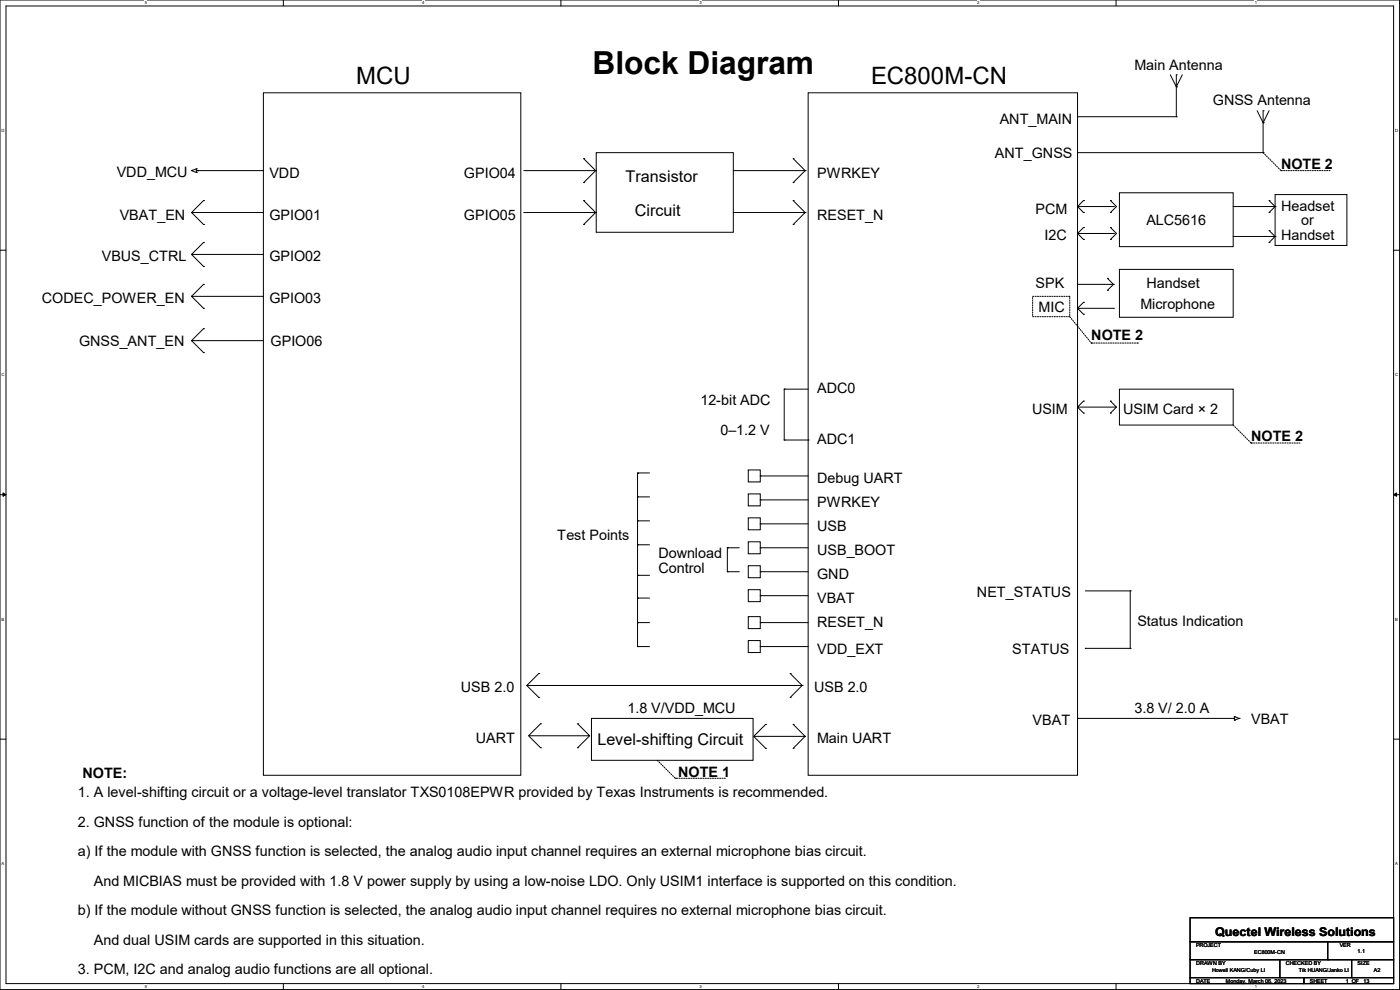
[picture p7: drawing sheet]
<svg xmlns="http://www.w3.org/2000/svg" width="297mm" height="210mm" viewBox="0 0 297 210" stroke-linecap="round" stroke-linejoin="round" font-family="sans-serif">
<defs><g id="words">
<text font-size="6.7" x="125.7" y="15.7">Block Diagram</text>
<g font-size="5.1">
<text x="75.6" y="17.9">MCU</text>
<text x="184.8" y="17.9">EC800M-CN</text>
</g>
<g font-size="3.4">
<text x="132.7" y="38.7">Transistor</text>
<text x="134.7" y="45.8">Circuit</text>
<text x="126.7" y="158">Level-shifting Circuit</text>
</g>
<g font-size="3">
<text x="240.7" y="14.8">Main Antenna</text>
<text x="257.3" y="22.2">GNSS Antenna</text>
<text x="212.1" y="26.2">ANT_MAIN</text>
<text x="211.1" y="33.6">ANT_GNSS</text>
<text x="271.8" y="35.9">NOTE 2</text>
<text x="24.8" y="37.5">VDD_MCU</text>
<text x="57.1" y="37.7">VDD</text>
<text x="98.4" y="37.7">GPIO04</text>
<text x="173.4" y="37.7">PWRKEY</text>
<text x="25.4" y="46.6">VBAT_EN</text>
<text x="57.1" y="46.6">GPIO01</text>
<text x="98.4" y="46.6">GPIO05</text>
<text x="173.4" y="46.6">RESET_N</text>
<text x="219.7" y="45.3">PCM</text>
<text x="243.2" y="47.7">ALC5616</text>
<text x="271.8" y="44.7">Headset</text>
<text x="276" y="47.8">or</text>
<text x="221.6" y="51">I2C</text>
<text x="271.8" y="50.9">Handset</text>
<text x="21.6" y="55.5">VBUS_CTRL</text>
<text x="57.1" y="55.5">GPIO02</text>
<text x="8.9" y="64.3">CODEC_POWER_EN</text>
<text x="57.1" y="64.3">GPIO03</text>
<text x="219.7" y="61.2">SPK</text>
<text x="241.9" y="65.6">Microphone</text>
<text x="243.2" y="61.2">Handset</text>
<text x="220.3" y="66.3">MIC</text>
<text x="16.8" y="73.4">GNSS_ANT_EN</text>
<text x="57.4" y="73.5">GPIO06</text>
<text x="231.5" y="72.2">NOTE 2</text>
<text x="173.4" y="83.4">ADC0</text>
<text x="148.6" y="85.9">12-bit ADC</text>
<text x="218.9" y="87.8">USIM</text>
<text x="238.3" y="87.8">USIM Card × 2</text>
<text x="152.8" y="92.2">0–1.2 V</text>
<text x="173.4" y="94.2">ADC1</text>
<text x="265.4" y="93.6">NOTE 2</text>
<text x="173.4" y="107.5">PWRKEY</text>
<text x="173.4" y="102.4">Debug UART</text>
<text x="173.4" y="112.6">USB</text>
<text x="118.2" y="114.5">Test Points</text>
<text x="139.7" y="118.3">Download</text>
<text x="173.4" y="117.7">USB_BOOT</text>
<text x="139.7" y="121.5">Control</text>
<text x="173.4" y="122.8">GND</text>
<text x="173.4" y="127.8">VBAT</text>
<text x="207.3" y="126.7">NET_STATUS</text>
<text x="173.4" y="132.9">RESET_N</text>
<text x="241.3" y="132.8">Status Indication</text>
<text x="173.4" y="138.6">VDD_EXT</text>
<text x="214.8" y="138.6">STATUS</text>
<text x="97.8" y="146.9">USB 2.0</text>
<text x="172.7" y="146.9">USB 2.0</text>
<text x="133.1" y="151.3">1.8 V/VDD_MCU</text>
<text x="219.1" y="153.9">VBAT</text>
<text x="240.7" y="151.3">3.8 V/ 2.0 A</text>
<text x="265.4" y="153.5">VBAT</text>
<text x="101" y="157.7">UART</text>
<text x="173.4" y="157.7">Main UART</text>
<text x="17.5" y="165.1">NOTE:</text>
<text x="143.9" y="164.8">NOTE 1</text>
<text x="16.5" y="169.1">1. A level-shifting circuit or a voltage-level translator TXS0108EPWR provided by Texas Instruments is recommended.</text>
<text x="16.5" y="175.4">2. GNSS function of the module is optional:</text>
<text x="16.5" y="181.7">a) If the module with GNSS function is selected, the analog audio input channel requires an external microphone bias circuit.</text>
<text x="19.9" y="187.9">And MICBIAS must be provided with 1.8 V power supply by using a low-noise LDO. Only USIM1 interface is supported on this condition.</text>
<text x="16.5" y="194.2">b) If the module without GNSS function is selected, the analog audio input channel requires no external microphone bias circuit.</text>
<text x="19.9" y="200.4">And dual USIM cards are supported in this situation.</text>
<text x="16.5" y="206.7">3. PCM, I2C and analog audio functions are all optional.</text>
</g>
<text font-size="2.5" x="257.8" y="198.6">Quectel Wireless Solutions</text>
<g font-size="1.1">
<text x="253.7" y="200.9">PROJECT</text>
<text x="266.1" y="202.4">EC800M-CN</text>
<text x="284.2" y="200.9">VER</text>
<text x="288" y="202.1">1.1</text>
<text x="253.7" y="208.5">DATE</text>
<text x="253.7" y="204.7">DRAWN BY</text>
<text x="257.2" y="206.2">Howell KANG/Cuby LI</text>
<text x="260.1" y="208.5">Monday, March 06, 2023</text>
<text x="272.8" y="204.7">CHECKED BY</text>
<text x="275.6" y="206.2">Tik HUANG/Janko LI</text>
<text x="277.9" y="208.5">SHEET</text>
<text x="285.5" y="208.5">1 OF</text>
<text x="288" y="204.7">SIZE</text>
<text x="289.3" y="208.5">13</text>
<text x="291.5" y="206.2">A2</text>
</g>
<g font-size=".9">
<text x="30.7" y=".9">5</text>
<text x="89.5" y=".9">4</text>
<text x="148.4" y=".9">3</text>
<text x="207.3" y=".9">2</text>
<text x="266.2" y=".9">1</text>
<text x=".3" y="28">D</text>
<text x="296" y="28">D</text>
<text x=".3" y="79.8">C</text>
<text x="296" y="79.8">C</text>
<text x=".3" y="131.7">B</text>
<text x="296" y="131.7">B</text>
<text x=".3" y="183.5">A</text>
<text x="296" y="183.5">A</text>
<text x="30.7" y="209.6">5</text>
<text x="89.5" y="209.6">4</text>
<text x="148.4" y="209.6">3</text>
<text x="207.3" y="209.6">2</text>
<text x="266.2" y="209.6">1</text>
</g>
</g></defs>
<path d="M0 0h296.9v209.9h-296.9zM1.3 1.3h294.4v207.4h-294.4z" fill="none" stroke="#000" stroke-width=".21"/>
<g fill="#fff">
<path d="M30.7 .1h.5v1h-.5z"/>
<path d="M30.7 208.8h.5v1h-.5z"/>
</g>
<path d="M60.1 0v1.3M60.1 208.7v1.2" fill="none" stroke="#000" stroke-width=".21"/>
<g fill="#fff">
<path d="M89.5 .1h.5v1h-.5z"/>
<path d="M89.5 208.8h.5v1h-.5z"/>
</g>
<path d="M119 0v1.3M119 208.7v1.2" fill="none" stroke="#000" stroke-width=".21"/>
<g fill="#fff">
<path d="M148.4 .1h.5v1h-.5z"/>
<path d="M148.4 208.8h.5v1h-.5z"/>
</g>
<path d="M177.9 0v1.3M177.9 208.7v1.2" fill="none" stroke="#000" stroke-width=".21"/>
<g fill="#fff">
<path d="M207.3 .1h.5v1h-.5z"/>
<path d="M207.3 208.8h.5v1h-.5z"/>
</g>
<path d="M236.8 0v1.3M236.8 208.7v1.2" fill="none" stroke="#000" stroke-width=".21"/>
<g fill="#fff">
<path d="M266.2 .1h.5v1h-.5z"/>
<path d="M266.2 208.8h.5v1h-.5z"/>
<path d="M.3 27.2h.7v1h-.7z"/>
<path d="M296 27.2h.6v1h-.6z"/>
<path d="M.3 79h.7v1h-.7z"/>
<path d="M296 79h.6v1h-.6z"/>
</g>
<path d="M0 53.1h1.3M295.7 53.1h1.2" fill="none" stroke="#000" stroke-width=".21"/>
<g fill="#fff">
<path d="M.3 130.9h.6v1h-.6z"/>
<path d="M296 130.9h.6v1h-.6z"/>
</g>
<path d="M0 104.9h1.3M295.7 104.9h1.2" fill="none" stroke="#000" stroke-width=".21"/>
<path d="M.6 104.6l.7 .3-.7 .4zM295.7 104.9l.6-.3v.7z" fill="#000" stroke="#000" stroke-width=".21"/>
<g fill="#fff">
<path d="M.3 182.7h.6v1h-.6z"/>
<path d="M296 182.7h.5v1h-.5z"/>
</g>
<g fill="none" stroke="#000" stroke-width=".21">
<path d="M55.9 19.7h54.6v144.8h-54.6zM171.4 19.7h57.2v144.8h-57.2zM248.3 15.9l1.3 2.5M249.6 15.9h.1M249.6 18.4h.1M249.6 15.9v8.9M250.8 15.9l-1.2 2.5M40.6 36.2h.1M40.6 36.2l1.1 .4M41.7 36.6h.1M41.7 35.8h.1M41.7 36.2h14.2"/>
<path d="M41.7 35.8v.8M41.7 35.8l-1.1 .4M41.9 36.2h.1M111.1 36.2h15.3M123.8 33.7h.1M123.8 38.7h.1M123.8 33.7l2.6 2.5M126.4 36.2h.1M126.4 36.2l-2.6 2.5M126.5 32.4h29.1v16.9h-29.1zM155.6 36.2h15.2M168.3 33.7h.1"/>
<path d="M168.3 38.7h.1M168.3 33.7l2.5 2.5M170.8 36.2h.1M170.8 36.2l-2.5 2.5M228.6 24.8h21M228.6 32.4h39.4M249.6 24.8h.1M266.7 23.5l1.3 2.5M268 23.5h.1M268 26h.1M268 32.4h.1M268 23.5v8.9"/>
<path d="M269.2 23.5l-1.2 2.5M40.6 45.1h.1M40.6 54h.1M40.6 45.1h15.3M40.6 45.1l2.6 2.5M40.6 54h15.3M40.6 54l2.6 2.5M43.2 47.6h.1M43.2 42.5h.1M43.2 56.5h.1M43.2 51.4h.1M43.2 42.5l-2.6 2.6"/>
<path d="M43.2 51.4l-2.6 2.6M111.1 45.1h15.3M123.8 42.5h.1M123.8 47.6h.1M123.8 42.5l2.6 2.6M126.4 45.1h.1M126.4 45.1l-2.6 2.5M155.6 45.1h15.2M168.3 42.5h.1M168.3 47.6h.1M168.3 42.5l2.5 2.6M170.8 45.1h.1"/>
<path d="M170.8 45.1l-2.5 2.5M228.6 43.8l1.3 1.3M228.6 49.5l1.3 1.3M228.6 49.5h7.6M228.6 43.8h7.6M229.9 48.3h.1M229.9 45.1h.1M229.9 42.5h.1M229.9 50.8h.1M229.9 48.3l-1.3 1.2M229.9 42.5l-1.3 1.3M234.9 59.1h.1"/>
<path d="M234.9 59.1l1.3 1.2M235.6 50.8h.1M235.6 48.3h.1M235.6 45.1h.1M235.6 42.5h.1M235.6 48.3l1.3 1.2-1.3 1.3M235.6 42.5l1.3 1.3-1.3 1.3M236.2 49.5h.1M236.2 43.8h.1M237.5 57.1h24.1v10.2h-24.1zM237.5 40.9h24.1v11.4h-24.1zM261.6 43.8h8.9"/>
<path d="M261.6 50.2h8.9M269.2 51.4h.1M269.2 48.9h.1M269.2 45.1h.1M269.2 42.5h.1M269.2 48.9l1.3 1.3M269.2 42.5l1.3 1.3M270.5 41.3h15.2v10.8h-15.2zM270.5 50.2h.1M270.5 43.8h.1M270.5 50.2l-1.3 1.2M270.5 43.8l-1.3 1.3"/>
<path d="M40.6 62.9h.1M40.6 72.3h.1M40.6 62.9h15.3M40.6 62.9l2.6 2.5M40.6 72.3h15.3M40.6 72.3l2.6 2.5M43.2 65.4h.1M43.2 60.3h.1M43.2 74.8h.1M43.2 69.7h.1M43.2 60.3l-2.6 2.6M43.2 69.7l-2.6 2.6"/>
<path d="M228.6 60.3h7.6M228.6 65.4h7.6M228.6 65.4l1.3 1.3M229.9 64.1h.1M229.9 66.7h.1M229.9 64.1l-1.3 1.3M234.9 61.6h.1M236.2 60.3h.1M236.2 65.4h.1M236.2 60.3l-1.3 1.3M158.7 99.7h2.6v2.5h-2.6zM166.4 82.5h.1"/>
<path d="M166.4 93.3h.1M166.4 82.5h5M166.4 82.5v10.8M166.4 93.3h5M171.4 93.3h.1M228.6 86.4h.1M228.6 86.4h8.3M228.6 86.4l1.3 1.2M229.9 85.1h.1M229.9 87.6h.1M229.9 85.1l-1.3 1.3M235.6 85.1h.1"/>
<path d="M235.6 87.6h.1M235.6 85.1l1.3 1.3M236.9 86.4l-1.3 1.2M237.5 82.5h24.1v7.7h-24.1zM135.3 105.4h.1M135.3 100.3h.1M135.3 110.5h.1M135.3 115.6h.1M135.3 100.5h.1M135.3 105.4h2.5M135.3 100.3h2.5M135.3 110.5h2.5"/>
<path d="M135.3 115.6h2.5M135.3 100.5v36.7M154.3 116.2h.1M154.3 116.2h2.5M154.3 116.2v5.1M158.7 104.8h2.6v2.5h-2.6zM158.7 114.9h2.6v2.6h-2.6zM158.7 109.9h2.6v2.5h-2.6zM161.3 101h.1M161.3 106h.1M161.3 111.1h.1M161.3 116.2h.1"/>
<path d="M161.3 101h10.1M161.3 106h10.1M161.3 111.1h10.1M161.3 116.2h10.1M135.3 126.9h.1M135.3 122h.1M135.3 132.1h.1M135.3 137.2h.1M135.3 126.9h2.5M135.3 122h2.5M135.3 132.1h2.5M135.3 137.2h2.5"/>
<path d="M154.3 121.3h.1M154.3 121.3h2.5M158.7 125.1h2.6v2.5h-2.6zM158.7 120h2.6v2.6h-2.6zM158.7 130.8h2.6v2.5h-2.6zM158.7 135.9h2.6v2.5h-2.6zM161.3 126.4h.1M161.3 121.3h.1M161.3 132.1h.1M161.3 137.2h.1M161.3 126.4h10.1M161.3 121.3h10.1"/>
<path d="M161.3 132.1h10.1M161.3 137.2h10.1M230.3 137.5h.1M230.3 125.3h9.5M230.3 137.5h9.5M239.8 125.3h.1M239.8 137.5h.1M239.8 125.3v12.2M0 156.8h1.3M111.8 145.4h58.4M111.8 145.4l2.5 2.6M112.3 156.1h12.5"/>
<path d="M114.3 142.9h.1M114.3 148h.1M114.3 142.9l-2.5 2.5M114.7 153.5h.1M114.7 158.6h.1M114.7 153.5l-2.6 2.6 2.6 2.5M122.6 153.5h.1M122.6 158.6h.1M122.6 153.5l2.5 2.6-2.5 2.5M124.8 156.1h.1M125.5 152.4h34.3v8.9h-34.3zM160 156.2h10.7"/>
<path d="M162.4 153.7h.1M162.4 158.7h.1M162.4 153.7l-2.5 2.5 2.5 2.5M167.6 142.9h.1M167.6 148h.1M167.6 142.9l2.6 2.5M168.3 153.7h.1M168.3 158.7h.1M168.3 153.7l2.5 2.5-2.5 2.5M170.2 145.4h.1M170.2 145.4l-2.6 2.6M170.7 156.2h.1"/>
<path d="M228.6 152.4h.1M228.6 152.4h33.3M261.6 152.4h.1M261.9 152h.1M261.9 152.8h.1M261.9 152v.8M261.9 152l1 .4M262.9 152.4h.1M262.9 152.4l-1 .4M295.7 156.8h1.2M252.5 194.7h43.2v5.1h-43.2zM252.5 199.8h43.2v3.8h-43.2z"/>
<path d="M281.7 199.8v3.8M252.5 203.6h43.2v3.8h-43.2zM252.5 207.4h24.1v1.3h-24.1zM271.5 207.4h.1M271.5 203.6v3.8M276.6 207.4h19.1v1.3h-19.1zM281.7 203.6h.1M286.8 207.4h.1M286.8 203.6v3.8"/>
</g>
<g fill="none" stroke="#000" stroke-width=".21" stroke-dasharray=".3 .3">
<path d="M268 32.4l3.8 3.8M271.8 36.2h.1M271.8 36.2h10.1M281.9 36.2h.1M219.1 62.9h7.8v4.3h-7.8zM226.9 67.2l4.6 5.6M231.5 72.8h.1M231.5 72.8h9.8M241.3 72.8h.1M261.6 90.2l3.8 3.8M265.4 94h.1M265.4 94h10.2"/>
<path d="M275.6 94h.1M139.4 161.3l3.9 3.8M143.3 165.1h.1M143.5 165.1h10.2M153.7 165.1h.1"/>
</g>
<use href="#words"/>
</svg>
